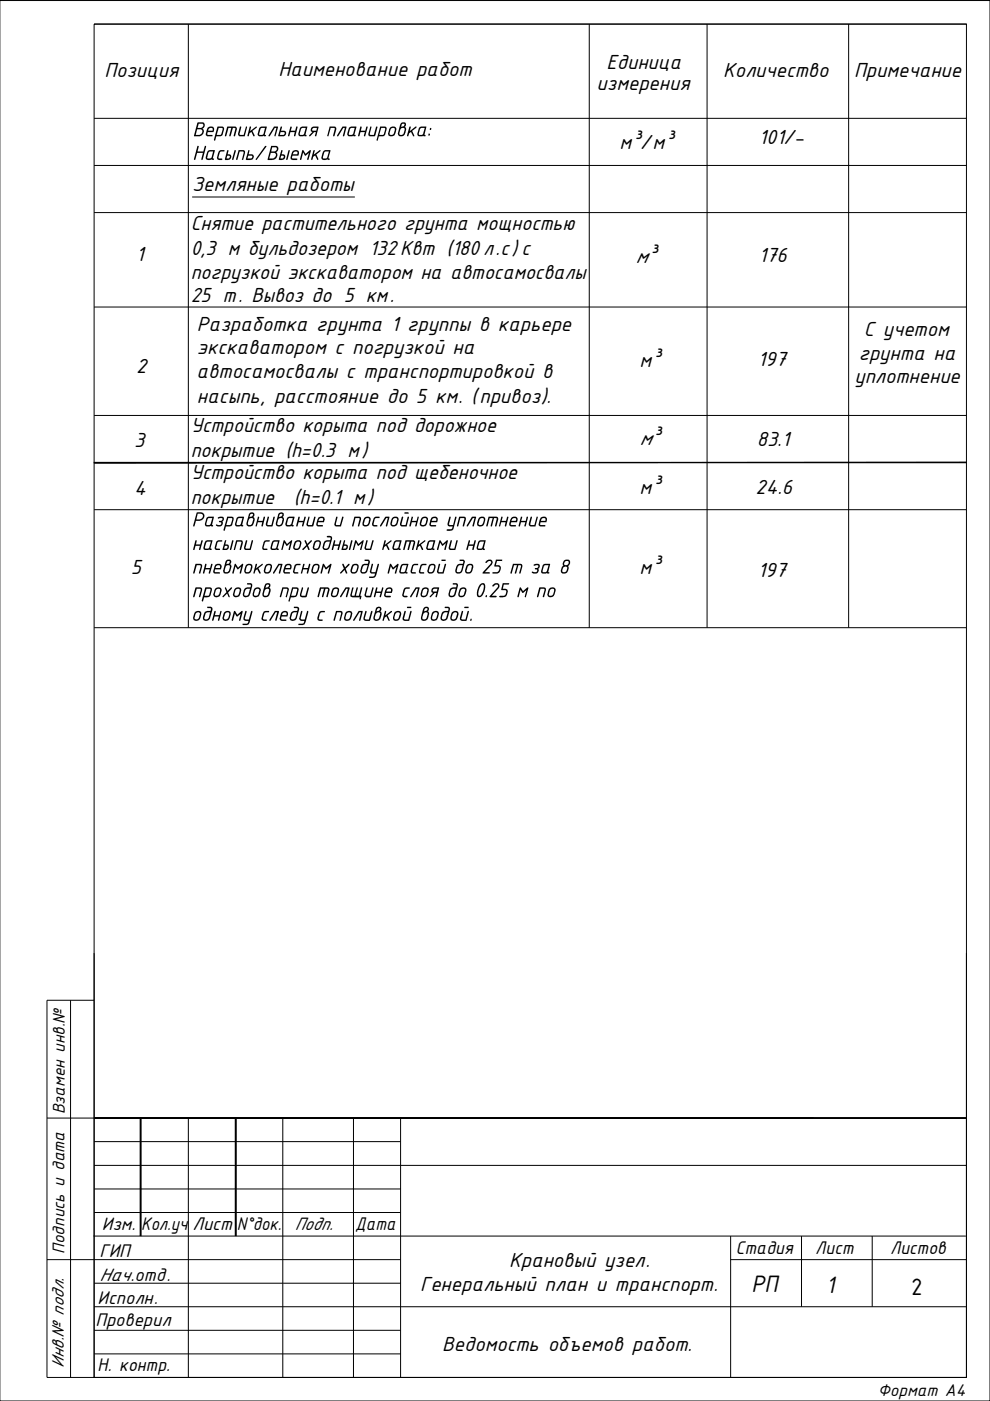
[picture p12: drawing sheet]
<svg xmlns="http://www.w3.org/2000/svg" width="210mm" height="297mm" viewBox="0 0 210 297" stroke-linecap="round" stroke-linejoin="round" font-family="sans-serif">
<defs><g id="words">
<g font-size="5.6">
<text x="159.3" y="273.9">РП</text>
<text x="175.2" y="274.2">1</text>
</g>
<text font-size="5.4" x="193.2" y="274.5">2</text>
<g font-size="4.8">
<text x="40.4" y="48.8">Снятие растительного грунта мощностью</text>
<text x="40.4" y="59.1">погрузкой экскаватором на автосамосвалы</text>
<text x="40.4" y="54.1">0,3 м бульдозером 132 Квт (180 л.с) с</text>
<text x="40.4" y="64.1">25 т. Вывоз до 5 км.</text>
<text x="40.4" y="91.5">Устройство корыта под дорожное</text>
<text x="40.4" y="96.8">покрытие (h=0.3 м)</text>
<text x="40.4" y="101.5">Устройство корыта под щебеночное</text>
<text x="40.4" y="106.8">покрытие</text>
<text x="62.3" y="106.8">(h=0.1 м)</text>
</g>
<g font-size="4.7">
<text x="22.2" y="16.2">Позиция</text>
<text x="59" y="16.2">Наименование работ</text>
<text x="128.6" y="14.7">Единица</text>
<text x="153.3" y="16.2">Количество</text>
<text x="181.1" y="16.2">Примечание</text>
<text x="126.5" y="19">измерения</text>
<text x="40.8" y="28.9">Вертикальная планировка</text>
<text x="90.4" y="28.9">:</text>
<text x="40.8" y="33.9">Насыпь</text>
<text x="53.9" y="33.9">/Выемка</text>
<text x="131.3" y="31.6">м³/м³</text>
<text x="160.9" y="30.5">101/-</text>
<text x="40.7" y="40.6">Земляные работы</text>
<text x="28.9" y="55.4">1</text>
<text x="134.8" y="55.9">м³</text>
<text x="160.9" y="55.7">176</text>
<text x="41.8" y="70.1">Разработка грунта 1 группы в карьере</text>
<text x="183.1" y="71.3">С учетом</text>
<text x="41.8" y="75.1">экскаватором с погрузкой на</text>
<text x="135.6" y="77.8">м³</text>
<text x="160.7" y="77.6">197</text>
<text x="182.1" y="76.3">грунта на</text>
<text x="28.8" y="79.1">2</text>
<text x="41.7" y="80.1">автосамосвалы с транспортировкой в</text>
<text x="181.2" y="81.3">уплотнение</text>
<text x="41.8" y="85.4">насыпь, расстояние до 5 км. (привоз).</text>
<text x="28.4" y="94.8">3</text>
<text x="135.6" y="94.4">м³</text>
<text x="160.5" y="94.5">83.1</text>
<text x="28.4" y="104.8">4</text>
<text x="135.6" y="104.7">м³</text>
<text x="160.2" y="104.6">24.6</text>
<text x="40.6" y="111.6">Разравнивание и послойное уплотнение</text>
<text x="40.6" y="116.6">насыпи самоходными катками на</text>
<text x="27.7" y="121.7">5</text>
<text x="40.6" y="121.6">пневмоколесном ходу массой до</text>
<text x="102" y="121.6">25 т за</text>
<text x="118.4" y="121.6">8</text>
<text x="135.6" y="121.7">м³</text>
<text x="160.7" y="122.2">197</text>
<text x="40.4" y="131.6">одному следу с поливкой водой</text>
<text x="40.6" y="126.6">проходов при толщине слоя до</text>
<text x="99.3" y="131.6">.</text>
<text x="100.5" y="126.6">0.25</text>
<text x="109.3" y="126.6">м по</text>
<text x="107.9" y="268.6">Крановый узел.</text>
<text x="89.1" y="273.6">Генеральный план и транспорт.</text>
<text x="93.8" y="286.5">Ведомость объемов работ.</text>
</g>
<g font-size="4.3">
<text x="156" y="265.9">Стадия</text>
<text x="172.9" y="265.8">Лист</text>
<text x="188.7" y="266">Листов</text>
<text x="20.7" y="290.6">Н. контр.</text>
</g>
<g font-size="4.2">
<text x="29.9" y="260.8">Кол.уч</text>
<text x="40.8" y="260.8">Лист</text>
<text x="50.2" y="260.8">N°док.</text>
<text x="62.5" y="260.8">Подп.</text>
<text x="75.3" y="260.8">Дата</text>
<text x="21.1" y="266.5">ГИП</text>
<text x="21.1" y="271.5">Нач.отд.</text>
<text x="20.2" y="281.1">Проверил</text>
<text x="20.7" y="276.5">Исполн.</text>
</g>
<text font-size="4.1" x="21.6" y="260.8">Изм.</text>
<g font-size="3.9">
<text x="13.8" y="236.3" transform="rotate(-90 13.8 236.3)">Взамен инв.№</text>
<text x="13.6" y="265.8" transform="rotate(-90 13.6 265.8)">Подпись и дата</text>
<text x="13.6" y="290.1" transform="rotate(-90 13.6 290.1)">Инв.№ подл.</text>
<text x="186.1" y="296">Формат А4</text>
</g>
</g></defs>
<!-- layer: 0 -->
<g fill="none" stroke="#000" stroke-width=".21">
<path d="M0 .1h209.9v296.9h-209.9zM20 5.1h184.9v286.9h-184.9zM20 5.1h184.9M39.9 5.1v128M124.9 5.1v128M149.9 5.1v128M179.9 5.1v128M20 25.1h184.9M20 35.1h184.9M20 45.1h184.9M40.7 41.8h34.5M20 65.1h184.9"/>
<path d="M20 88.1h184.9M20 108.1h184.9M20 133.1h184.9M15 212.1v79.9M20 202.1v89.9M204.9 202.1v89.9h-194.9v-79.9h10M29.8 237v25.1M39.9 237.1v54.9M50 237.1v25M60 237.1v54.9M74.9 237.1v54.9M84.9 237.1v54.9"/>
<path d="M204.9 237.1h-194.9M20 247.1h184.9M20 242h64.9M20 252.1h64.9M20 257.1h64.9M19.8 262.1h185M20 277.1h184.9M20 272.1h64.9M84.9 267.1h-74.9M154.9 262.1v29.9M154.9 267.1h50M169.9 262.1v15"/>
<path d="M184.9 262.1v15M20 282.1h64.9M20 287h64.9"/>
</g>
<g fill="#000">
<path d="M50.6 31.9l1.1-.1 .3 .3-.6 1.8-.1-.1 .4-1.4-.2-.3h-.7l-.5 1.8h-.2zM66.5 31.9h.2l-.2 .9 1.3-1 .2 .1-.9 .9 .4 .9-.1 .2-.6-.9-.4 .3-.2 .6h-.2zM69.9 26.9l.9-.1a.52 .52 0 0 1 .5 .6l-.4 1.4-.2 .1 .3-1.7-.1-.1h-.8l-.4 1.8h-.3v-.1zM72.6 26.9h.9l-.5 2-.3-.2 .4-1.6h-.3l-1.1 1.8h-.2zM76.4 26.9h.3l-.2 .8h.9l.3-.8h.2l-.5 2-.3-.1 .3-.8h-1l-.2 .9h-.2zM78.5 26.9h.3l-.4 1.4 .1 .3h.8l.4-1.7h.3l-.5 2h-.9a.46 .46 0 0 1-.5-.6zM86.8 26.9h.3l-.2 .9 1.2-1 .2 .1-.9 .9 .5 .9-.1 .2h-.2l-.5-.9-.3 .3-.3 .6-.2-.1zM77.7 114.6h.2l-.3 1.4 .1 .3h.8l.4-1.7h.3l-.6 2h-1l-.3-.3zM81.5 114.6h.3l-.2 .9 1.3-1 .1 .1-.9 .9 .5 .9-.1 .2h-.2l-.5-.9a.99 .99 0 0 0-.5 .9h-.2l-.1-.2zM86 114.6l1.7-.1 .3 .3v.3l-.4 1.5-.3-.1 .4-1.4-.1-.3h-.4l-.5 1.8-.3-.2 .4-1.6h-.6l-.4 1.8-.3-.1zM87.3 109.6h.3l-.3 .8h1l.2-.9 .3 .1-.5 2-.3-.1 .2-.8h-.9l-.2 .8-.3 .1zM88.7 114.6h.3l-.3 .9 1.3-1 .2 .2-.9 .8 .4 1.1-.3-.1-.4-.8-.4 .3-.2 .6h-.2z"/>
<path d="M93.1 114.6h.3l.5 .7 .9-.8 .2 .1-.5 2h-.3v-.2l.3-1.3-.8 .6-.4-.7-.4 1.6h-.2zM95.3 109.6h.3l-.4 1.5 .1 .2h.8l.4-1.8h.2l.1 .2-.7 2.5-.4 .3-.9 .1-.1-.3 1-.1 .3-.6h-.8l-.3-.3zM95.5 114.6h.3l-.4 1.5 .1 .2h.8l.4-1.7h.3l-.4 1.9-1 .1a.46 .46 0 0 1-.5-.6zM97.3 109.6l1-.1a.46 .46 0 0 1 .5 .6l-.4 1.4-.2 .1-.1-.2 .4-1.4-.1-.2h-.8l-.4 1.7-.3 .1zM99.4 114.6l.3 .1-.2 .7h.9l.2-.8h.3l-.5 2-.3-.1 .2-.8h-.9l-.2 .9h-.3zM100 109.6l.9-.1 .1 .2-.5 1.9h-.2l-.1-.2 .4-1.6h-.3l-1.1 1.8h-.2l-.1-.2zM103.6 109.6l1.6-.1a.46 .46 0 0 1 .4 .6l-.3 1.4-.3 .1 .3-1.6v-.2h-.6l-.4 1.7-.2 .1 .4-1.8h-.7l-.4 1.7-.3 .1zM106.3 109.6h.3l-.2 .8h.9l.2-.9 .3 .1-.6 2-.2-.1 .2-.8h-.9l-.2 .9-.3-.1zM110.4 109.6h.3l-.2 .8h1l.2-.9 .2 .1-.4 2-.3-.1 .2-.8h-.9l-.2 .8-.3 .1zM112.5 109.5l.3 .1-.4 1.5 .1 .2h.8l.5-1.7 .3 .1-.6 1.9h-1l-.3-.2-.1-.4zM73.2 124.6l.9-.1v.2l-.5 1.9h-.1l-.2-.2 .5-1.6h-.4l-1 1.8h-.2l-.1-.2zM74.7 124.5l.2 .2-.3 1.3 .1 .3h.5l.5-1.8 .2 .2-.4 1.6h.6l.4-1.6 .2-.2 .1 .2-.4 1.6 .2 .1-.1 .7-.3-.2 .1-.3h-1.7a.4 .4 0 0 1-.3-.6z"/>
<path d="M76 129.5l.9 .1-.5 2h-.2l-.1-.2 .5-1.6h-.4l-1 1.8h-.3v-.2zM77.5 129.6l.2 .1-.3 1.3v.2l.2 .1h.6l.5-1.6 .1-.2 .2 .1-.6 2h-.9l-.4-.3zM77.7 124.6h.2l-.3 1.4 .1 .3h.8l.4-1.7 .2-.1 .1 .2-.5 1.9h-1l-.4-.2zM78.8 119.6h.3l-.3 1.4v.3h.8l.5-1.7 .2-.1 .1 .2-.8 2.6-.3 .2h-1v-.3h1l.2-.6h-.8l-.3-.3zM79.8 124.6h.2l-.1 .8h.9l.2-.8 .2-.1 .1 .2-.6 1.9-.2-.1 .2-.8h-.9l-.2 .9h-.3zM81.6 129.6l.2-.1 .1 .2-.2 .8 1.2-1 .2 .1v.2l-.9 .7 .4 1-.1 .1-.6-.9-.4 .3-.2 .6-.2-.1zM82.6 119.6l.3-.1 .5 .8 .9-.8 .2 .1-.5 2-.3-.2 .4-1.3-.9 .6-.3-.7-.4 1.5-.3 .1zM85.7 124.7l.4-.2 .8 .1-.1 .2h-.7l-.2 .3-.3 1 .1 .2 .7 .1-.2 .2h-.6l-.3-.3zM87.6 119.7l.3-.2 .8 .1-.1 .2h-.7l-.3 .3-.3 1.1 .9 .2v.2h-.9l-.2-.3 .2-1.4zM88.1 124.6h.9l-.6 2-.2-.2 .4-1.6h-.3l-1.1 1.8h-.2zM89.3 119.7l1.1-.2v.2l-.8 .1-.2 .2-.3 1.2 .7 .1 .1 .3h-.6a.46 .46 0 0 1-.5-.6l.3-1.1zM106.6 123.7h1.4l-.2 .2h-1l-.2 .9 .8 .1 .3 .6-.3 .8-.2 .2-.5 .1h-.9l.2-.3h1l.3-.7a.33 .33 0 0 0-.3-.5l-.7-.1z"/>
<path d="M52.7 31.8l.2 .1-.2 .8 .9 .1 .2 .3-.1 .6-.3 .2h-1.3zM52.6 33l-.1 .6h.6a.3 .3 0 0 0 .4-.2 .3 .3 0 0 0-.2-.4z"/>
<path d="M68.8 32.2l-.3 1.4h.6l.3-.3 .3-1.2zM68.6 32l.3-.2 1.2 .1-.4 1.7a.22 .22 0 0 1 .2 .2 .22 .22 0 0 1-.2 .2 .22 .22 0 0 1-.3-.2l-.8 .1-.4-.3z"/>
<path d="M74.3 27.2l-.4 1.1 .1 .3h.6l.3-.2 .3-1.3zM74.1 27l.3-.2h1.1l-.3 1.8a.19 .19 0 0 1 .2 .3 .2 .2 0 0 1-.4 0l-.1-.2-.2 .2h-.8l-.2-.2-.1-.4z"/>
<path d="M80.6 26.9l.9-.1a.45 .45 0 0 1 .5 .6l-.4 1.3-.3 .2h-1l-.2 .8-.2 .1-.1-.1zM80.8 27.1l-.4 1.5h.8l.2-.2 .3-1.2-.2-.1z"/>
<path d="M82.6 27.1l.6-.3h.4l.4 .4-.2 1.2-.5 .5h-.6l-.4-.3v-.3zM82.9 27.2l-.3 1a.47 .47 0 0 0 .5 .4 .47 .47 0 0 0 .4-.4l.2-.7a.35 .35 0 0 0-.1-.4 .35 .35 0 0 0-.4 0z"/>
<path d="M85.3 26.3l-.3 .6 .6-.2a.29 .29 0 0 0 .1-.4 .29 .29 0 0 0-.4 0zM84.9 26.2l.4-.3h.5l.3 .3-.1 .5-.2 .2 .3 .4-.1 .9-.3 .5-.4 .2h-.7l-.3-.5zM85 27.2l-.3 1a.47 .47 0 0 0 .4 .4 .47 .47 0 0 0 .5-.4l.2-.6a.43 .43 0 0 0-.3-.5 .43 .43 0 0 0-.5 .1z"/>
<path d="M89.2 27.2l-.4 1.1 .1 .3 .8-.1 .4-1.4zM88.8 27.1l.5-.3h1.1l-.4 1.7 .2 .1a.24 .24 0 0 1-.2 .3 .24 .24 0 0 1-.3-.2l-.2 .2h-.7l-.3-.2v-.4z"/>
<path d="M77.3 118.6l.9 .1 .2 .5-.5 2-.5 .4h-.6l-.4-.4 .3-1.3 .5-.4h.8l.1-.3-.1-.3h-.7zM77.1 119.9l-.4 1a.44 .44 0 0 0 .4 .4 .44 .44 0 0 0 .5-.2l.3-1.3z"/>
<path d="M83.2 109.8l.3-.2 .6-.1 .4 .5-.3 1.2-.5 .4h-.5l-.4-.4zM83.4 110l-.3 .9a.44 .44 0 0 0 .4 .5 .44 .44 0 0 0 .5-.3l.2-.8a.42 .42 0 0 0-.3-.5 .42 .42 0 0 0-.5 .2z"/>
<path d="M83.9 114.9l-.4 1.2 .1 .2h.6l.2-.2 .4-1.3zM83.6 114.8l.4-.3h1.1l-.4 1.8a.2 .2 0 0 1 .2 .2 .2 .2 0 0 1-.3 .1l-.1-.2-.3 .2h-.7l-.3-.2v-.4z"/>
<path d="M85.2 109.5l.3 .1-.4 1.5 .1 .2h.8l.4-1.7h.3l-.5 2h-1.1l-.3-.3zM85.7 108.7l.8-.1 .2 .2-.9 .1z"/>
<path d="M89.4 109.8l.3-.2 .7-.1 .3 .4-.2 1.2-.4 .4-.7 .1-.4-.3v-.4zM89.6 110l-.3 .9a.42 .42 0 0 0 .4 .4 .42 .42 0 0 0 .4-.2l.3-.8a.41 .41 0 0 0-.3-.5 .41 .41 0 0 0-.5 .2z"/>
<path d="M91.1 114.9l-.5 1.2 .1 .2h.7l.2-.2 .3-1.3zM90.7 114.8l.5-.3h1.1l-.4 1.8a.2 .2 0 0 1 .2 .3 .2 .2 0 0 1-.4 0l-.1-.2-.2 .2h-.8l-.2-.2v-.3z"/>
<path d="M91.7 110l-.2 .4h1v-.1a.45 .45 0 0 0-.3-.5 .45 .45 0 0 0-.5 .2zM91.4 109.9l.5-.4h.5l.3 .3 .1 .5-.1 .4h-1.2l-.2 .5 .2 .1h.9v.3h-1l-.3-.2-.1-.3z"/>
<path d="M93 119.6h.3l-.3 1.4 .1 .3h.7l.5-1.7h.3l-.6 2h-1.1l-.2-.2zM93.6 118.6h.9v.3h-.8z"/>
<path d="M97.5 118.6l.9 .1 .2 .5-.6 2-.4 .4h-.7l-.4-.4 .4-1.4 .5-.3h.7l.2-.3-.1-.3h-.7zM97.3 119.9l-.3 .3-.1 .7a.44 .44 0 0 0 .3 .4 .44 .44 0 0 0 .5-.2l.4-1.3z"/>
<path d="M101.5 109.8l.3-.2 .7-.1 .4 .4-.2 1.2-.4 .4-.7 .1-.4-.3-.1-.4zM101.8 110l-.3 .9a.47 .47 0 0 0 .5 .4 .47 .47 0 0 0 .4-.4l.2-.6a.44 .44 0 0 0-.3-.5 .44 .44 0 0 0-.5 .2z"/>
<path d="M101.8 114.9l-.4 1.1v.3h.6l.3-.2 .3-1.3zM101.4 114.8l.5-.3h1.1l-.4 1.8a.2 .2 0 0 1 .2 .2 .2 .2 0 0 1-.3 .1l-.2-.2-.2 .2h-.7l-.3-.2v-.4z"/>
<path d="M108.6 110l-.2 .4h1v-.1a.41 .41 0 0 0-.3-.5 .41 .41 0 0 0-.5 .2zM108.4 109.8l.5-.3h.4l.4 .3v.5l-.1 .4h-1.2l-.1 .4 .1 .2h.9l.1 .3h-1.1l-.3-.2v-.4z"/>
<path d="M114.9 110l-.2 .4h.9l.1-.1a.45 .45 0 0 0-.3-.5 .45 .45 0 0 0-.5 .2zM114.6 109.9l.5-.4h.5l.3 .3 .1 .5-.2 .4h-1.2l-.1 .5 .1 .1h.9l.1 .3h-1.1l-.3-.2v-.3z"/>
<path d="M73.3 129.8l.5-.3h.4l.4 .4-.1 1-.4 .6-.6 .1-.5-.3zM73.6 129.9l-.3 1a.47 .47 0 0 0 .4 .5 .47 .47 0 0 0 .5-.5l.2-.6a.43 .43 0 0 0-.3-.5 .43 .43 0 0 0-.5 .1z"/>
<path d="M74.6 119.9l.4-.3 .7-.1 .3 .4-.2 1.2-.4 .5h-.7l-.4-.4zM74.9 120l-.3 .9a.44 .44 0 0 0 .4 .4 .44 .44 0 0 0 .5-.2l.2-.8a.45 .45 0 0 0-.3-.5 .45 .45 0 0 0-.5 .2z"/>
<path d="M80.1 129l-.3 .7 .4-.2a.31 .31 0 0 0 .4-.3 .31 .31 0 0 0-.5-.2zM79.7 128.9l.3-.2 .5-.1 .4 .4-.1 .4a.26 .26 0 0 0-.2 .2 .26 .26 0 0 0 .3 .3v.4l-.4 1.1-.6 .2h-.5l-.2-.4v-.3zM79.9 129.9l-.4 1a.47 .47 0 0 0 .5 .4 .47 .47 0 0 0 .4-.4l.2-.6a.41 .41 0 0 0-.2-.5 .41 .41 0 0 0-.5 .1z"/>
<path d="M82.1 125l-.2 .4h1v-.1a.43 .43 0 0 0-.2-.5 .43 .43 0 0 0-.6 .2zM81.8 124.8l.6-.3h.4l.4 .3v.4l-.1 .5h-1.3v.3v.3l1.1 .1-.1 .2h-.9l-.4-.2-.1-.3z"/>
<path d="M83.7 129.8l.5-.3h.4l.5 .4-.4 1.4-.6 .3a.59 .59 0 0 1-.8-.7zM84 130l-.4 .9a.47 .47 0 0 0 .5 .4 .47 .47 0 0 0 .5-.4l.1-.6a.41 .41 0 0 0-.2-.5 .41 .41 0 0 0-.5 .2z"/>
<path d="M85.3 119.9l-.3 1.3 .7 .1 .2-.2 .3-1.3zM85 119.8l.4-.3 1.2 .1-.4 1.7a.22 .22 0 0 1 .1 .2 .22 .22 0 0 1-.2 .2 .22 .22 0 0 1-.2-.3l-.2 .2h-.8l-.2-.2-.1-.3z"/>
<path d="M85.7 129.6l.3-.1v.2l-.3 1.5 .2 .1h.6l.5-1.6 .3-.1-.6 2h-.9l-.4-.3zM86.3 128.7l.8-.1 .1 .2-.1 .1h-.7z"/>
<path d="M89.5 124.9l.4-.3h.6a.6 .6 0 0 1 .4 .7l-.5 1.1-.9 .2-.3-.4zM89.8 125l-.3 .9a.4 .4 0 0 0 .3 .5 .4 .4 0 0 0 .5-.3l.3-.8a.44 .44 0 0 0-.3-.5 .44 .44 0 0 0-.5 .2z"/>
<path d="M90.1 129l-.2 .7 .3-.2a.32 .32 0 0 0 .4-.1 .32 .32 0 0 0-.1-.4 .32 .32 0 0 0-.4 0zM89.9 128.8l.3-.2 .7 .2v.4l-.3 .4 .3 .2 .1 .4-.4 1.2-.8 .2-.5-.2v-.5zM90 129.9l-.5 1a.47 .47 0 0 0 .5 .4 .47 .47 0 0 0 .5-.4l.1-.6a.41 .41 0 0 0-.1-.5 .41 .41 0 0 0-.5 .1z"/>
<path d="M90.9 119.9l.4-.3 .7-.1 .3 .4-.1 1.1-.5 .6h-.7l-.4-.4zM91.4 119.9l-.5 1a.44 .44 0 0 0 .4 .4 .44 .44 0 0 0 .5-.2l.2-.8a.42 .42 0 0 0-.1-.5 .42 .42 0 0 0-.5 .1z"/>
<path d="M91.7 129.8l.5-.3h.4l.5 .4-.4 1.4-.6 .3a.59 .59 0 0 1-.8-.7zM92 130l-.4 .9a.47 .47 0 0 0 .5 .4 .47 .47 0 0 0 .5-.4l.1-.6a.41 .41 0 0 0-.2-.5 .41 .41 0 0 0-.5 .2z"/>
<path d="M91.6 124.7l.4-.2 1.1 .1-.6 2-.2-.2 .3-.7h-.4l-.9 .9h-.2v-.2l.7-.7-.3-.3zM91.9 124.9a.27 .27 0 0 0-.2 .3 .27 .27 0 0 0 .3 .2h.6l.2-.6z"/>
<path d="M94.3 128.7l.6-.1a.45 .45 0 0 1 .5 .6l-.6 2-.4 .4h-.7l-.3-.4v-.3l.3-1 .6-.4h.7l.1-.3v-.2l-.7-.1zM94.1 129.9l-.4 1a.47 .47 0 0 0 .5 .4 .47 .47 0 0 0 .4-.4l.3-1.1z"/>
<path d="M95.9 129.7l.8-.2 .5 .4-.4 1.4-.6 .3a.59 .59 0 0 1-.7-.7zM96.1 130l-.3 .9a.47 .47 0 0 0 .5 .5 .47 .47 0 0 0 .4-.5l.2-.6a.41 .41 0 0 0-.3-.5 .41 .41 0 0 0-.5 .2z"/>
<path d="M96 123.7l.8-.1 .3 .5-.6 2.1-.3 .4h-.6h-.3l-.2-.4 .2-1.1 .5-.5 .9-.1 .1-.3-.1-.2-.6-.1zM95.7 125l-.3 .9a.47 .47 0 0 0 .5 .4 .47 .47 0 0 0 .4-.4l.3-1.1h-.6z"/>
<path d="M97.5 124.9l.4-.3 .5-.1 .5 .5-.4 1.4-.6 .2a.59 .59 0 0 1-.7-.7zM97.8 125l-.3 .9a.47 .47 0 0 0 .4 .4 .47 .47 0 0 0 .5-.4l.2-.6a.44 .44 0 0 0-.3-.5 .44 .44 0 0 0-.5 .2z"/>
<path d="M99 119.8l.5-.3h.5l.3 .4-.2 1.2-.4 .5h-.7l-.3-.3-.1-.4zM99.4 119.9l-.2 .2-.3 .8a.44 .44 0 0 0 .4 .4 .44 .44 0 0 0 .5-.2l.2-.8a.39 .39 0 0 0-.1-.5 .39 .39 0 0 0-.5 .1z"/>
<path d="M97.9 129.6h.3l-.4 1.5 .2 .2h.7l.4-1.6 .3-.1-.6 2h-.9l-.4-.3zM98.4 128.7l.9-.1 .1 .2-.1 .1h-.8z"/>
<path d="M115.5 119.9l-.5 1.1 .1 .3h.6l.3-.2 .3-1.3zM115.1 119.8l.4-.3 1.1 .1-.3 1.7a.2 .2 0 0 1 .1 .3 .2 .2 0 0 1-.4 0v-.2l-.2 .2h-.7a.45 .45 0 0 1-.4-.6z"/>
<path d="M116.4 124.8l.4-.2 .6-.1 .4 .4-.2 1.1-.5 .6h-.7l-.3-.3-.1-.4zM116.7 125l-.3 .9a.45 .45 0 0 0 .3 .4 .45 .45 0 0 0 .5-.2l.3-.8a.43 .43 0 0 0-.3-.5 .43 .43 0 0 0-.5 .2z"/>
</g>
<path d="M20 98h184.9zM20 98.1l184.9-.1z" fill="#000" stroke="#000" stroke-width=".21"/>
<use href="#words"/>
</svg>
